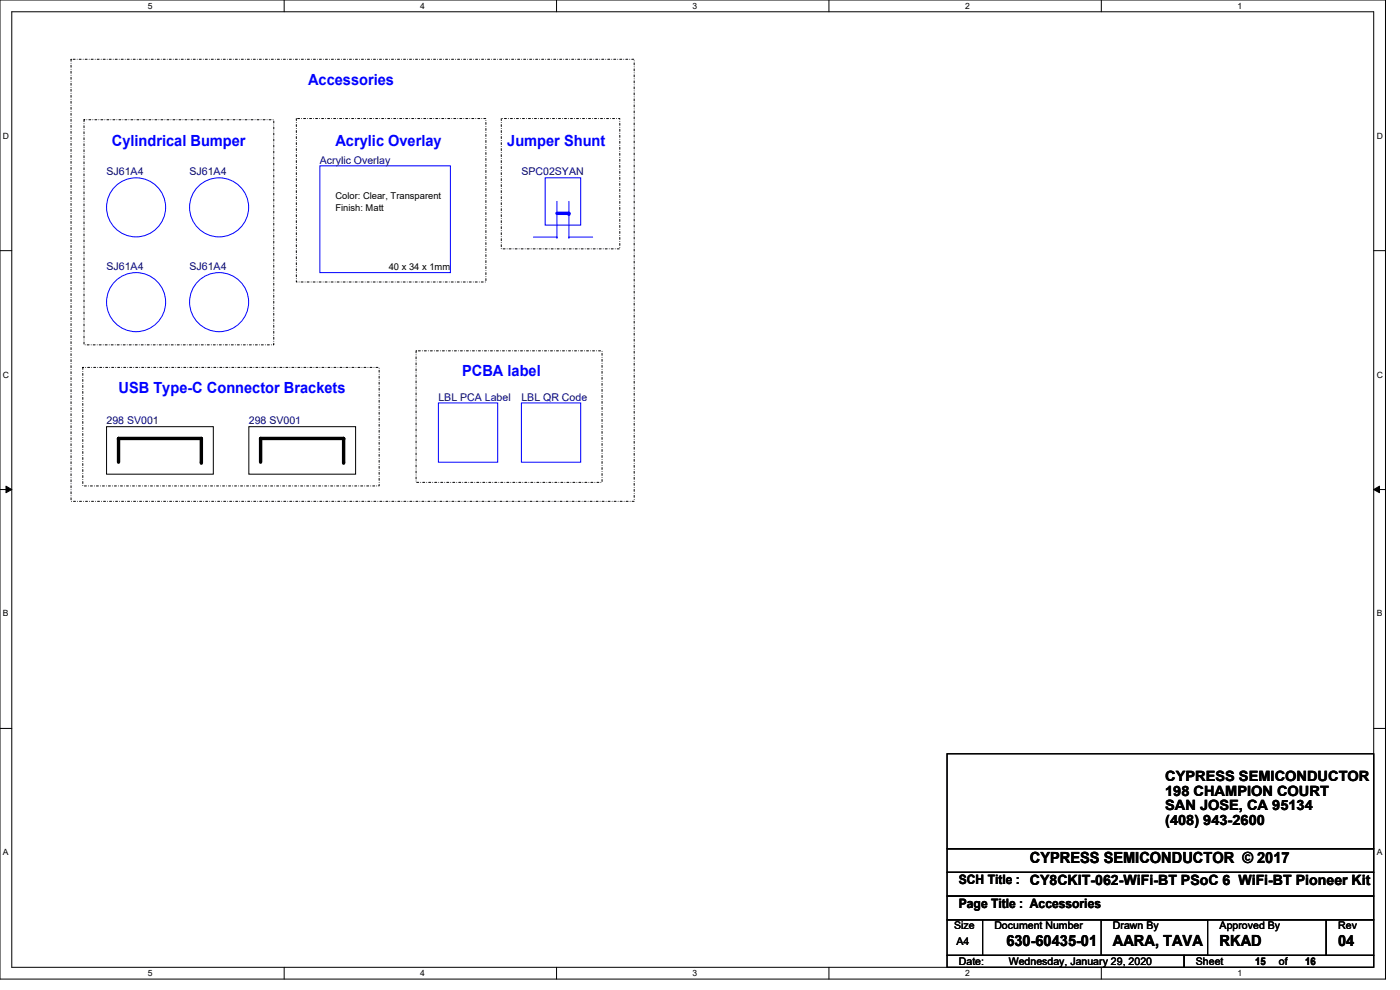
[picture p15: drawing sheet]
<svg xmlns="http://www.w3.org/2000/svg" width="297mm" height="210mm" viewBox="0 0 297 210" stroke-linecap="round" stroke-linejoin="round" font-family="sans-serif">
<defs><g id="words">
<g font-size="3.3" fill="#00f">
<text x="65.4" y="18.1">Accessories</text>
<text x="23.7" y="30.9">Cylindrical Bumper</text>
<text x="71.2" y="30.9">Acrylic Overlay</text>
<text x="107.6" y="30.9">Jumper Shunt</text>
<text x="25.1" y="83.4">USB Type-C Connector Brackets</text>
<text x="98" y="79.7">PCBA label</text>
</g>
<g font-size="3.3">
<text x="218.5" y="183">CYPRESS SEMICONDUCTOR © 2017</text>
<text x="213.5" y="200.6">630-60435-01</text>
<text x="236.1" y="200.6">AARA, TAVA</text>
<text x="258.7" y="200.6">RKAD</text>
<text x="283.9" y="200.6">04</text>
</g>
<g font-size="3">
<text x="247.2" y="165.7">CYPRESS SEMICONDUCTOR</text>
<text x="247.2" y="168.8">198 CHAMPION COURT</text>
<text x="247.2" y="171.9">SAN JOSE, CA 95134</text>
<text x="247.2" y="175">(408) 943-2600</text>
</g>
<g font-size="2.8">
<text x="203.4" y="187.6">SCH Title : CY8CKIT-062-WiFi-BT PSoC 6 WiFi-BT Pioneer Kit</text>
<text x="203.4" y="192.7">Page Title : Accessories</text>
</g>
<g font-size="2.2" fill="#000080">
<text x="67.9" y="34.7">Acrylic Overlay</text>
<text x="22.6" y="37.2">SJ61A4</text>
<text x="40.2" y="37.2">SJ61A4</text>
<text x="110.6" y="37.2">SPC02SYAN</text>
<text x="22.6" y="57.3">SJ61A4</text>
<text x="40.2" y="57.3">SJ61A4</text>
<text x="93" y="85">LBL PCA Label</text>
<text x="110.6" y="85">LBL QR Code</text>
<text x="22.6" y="90">298 SV001</text>
<text x="52.8" y="90">298 SV001</text>
</g>
<g font-size="2.2">
<text x="202.4" y="197.1">Size</text>
<text x="210.9" y="197.1">Document Number</text>
<text x="236.1" y="197.1">Drawn By</text>
<text x="258.7" y="197.1">Approved By</text>
<text x="283.9" y="197.1">Rev</text>
<text x="202.9" y="200.4">A4</text>
<text x="203.4" y="204.7">Date:</text>
<text x="214" y="204.7">Wednesday, January 29, 2020</text>
<text x="253.7" y="204.7">Sheet</text>
<text x="266.3" y="204.7">15</text>
<text x="271.3" y="204.7">of</text>
<text x="276.9" y="204.7">16</text>
</g>
<g font-size="2">
<text x="71.2" y="42.3">Color: Clear, Transparent</text>
<text x="71.2" y="44.8">Finish: Matt</text>
<text x="82.5" y="57.4">40 x 34 x 1mm</text>
</g>
<g font-size="1.8">
<text x="31.4" y="1.9">5</text>
<text x="89.2" y="1.9">4</text>
<text x="146.9" y="1.9">3</text>
<text x="204.7" y="1.9">2</text>
<text x="262.5" y="1.9">1</text>
<text x=".6" y="29.4">D</text>
<text x="292.1" y="29.4">D</text>
<text x=".6" y="80.1">C</text>
<text x="292.1" y="80.1">C</text>
<text x=".6" y="130.8">B</text>
<text x="292.1" y="130.8">B</text>
<text x=".6" y="181.4">A</text>
<text x="292.1" y="181.4">A</text>
<text x="31.4" y="207.1">5</text>
<text x="89.2" y="207.1">4</text>
<text x="146.9" y="207.1">3</text>
<text x="204.7" y="207.1">2</text>
<text x="262.5" y="207.1">1</text>
</g>
</g></defs>
<path d="M0 0h293.9v207.7h-293.9zM2.5 2.5h288.9v202.7h-288.9z" fill="none" stroke="#000" stroke-width=".21"/>
<g fill="#fff">
<path d="M31.4 .3h.9v1.9h-.9z"/>
<path d="M31.4 205.4h.9v2h-.9z"/>
</g>
<path d="M60.3 0v2.5M60.3 205.2v2.5" fill="none" stroke="#000" stroke-width=".21"/>
<g fill="#fff">
<path d="M89.2 .3h.9v1.9h-.9z"/>
<path d="M89.2 205.4h.9v2h-.9z"/>
</g>
<path d="M118.1 0v2.5M118.1 205.2v2.5" fill="none" stroke="#000" stroke-width=".21"/>
<g fill="#fff">
<path d="M146.9 .3h1v1.9h-1z"/>
<path d="M146.9 205.4h1v2h-1z"/>
</g>
<path d="M175.9 0v2.5M175.9 205.2v2.5" fill="none" stroke="#000" stroke-width=".21"/>
<g fill="#fff">
<path d="M204.7 .3h1v1.9h-1z"/>
<path d="M204.7 205.4h1v2h-1z"/>
</g>
<path d="M233.6 0v2.5M233.6 205.2v2.5" fill="none" stroke="#000" stroke-width=".21"/>
<g fill="#fff">
<path d="M262.5 .3h1v1.9h-1z"/>
<path d="M262.5 205.4h1v2h-1z"/>
<path d="M.6 27.8h1.3v2h-1.3z"/>
<path d="M292.1 27.8h1.2v2h-1.2z"/>
<path d="M.6 78.5h1.3v2h-1.3z"/>
<path d="M292.1 78.5h1.2v2h-1.2z"/>
</g>
<path d="M0 53.2h2.5M291.4 53.2h2.5" fill="none" stroke="#000" stroke-width=".21"/>
<g fill="#fff">
<path d="M.6 129.2h1.2v1.9h-1.2z"/>
<path d="M292.1 129.2h1.1v1.9h-1.1z"/>
</g>
<path d="M0 103.8h2.5M1.3 103.1l1.2 .7-1.2 .7zM291.4 103.8l1.3-.7v1.4zM291.4 103.8h2.5" fill="none" stroke="#000" stroke-width=".21"/>
<path d="M1.3 103.1l1.2 .7-1.2 .7zM291.4 103.8l1.3-.7v1.4z" fill="#000"/>
<g fill="#fff">
<path d="M.6 179.8h1.2v2h-1.2z"/>
<path d="M292.1 179.8h1.1v2h-1.1z"/>
</g>
<g fill="none" stroke="#000" stroke-width=".21">
<path d="M22.6 90.5h22.7v10.1h-22.7zM52.8 90.5h22.6v10.1h-22.6zM0 154.5h2.5M200.9 159.9h90.5v20.1h-90.5zM291.4 154.5h2.5M200.9 180h90.5v5h-90.5zM200.9 185h90.5v5.1h-90.5zM200.9 195.1h7.5v7.5h-7.5zM200.9 190.1h90.5v5h-90.5zM208.4 195.1h72.9v7.5h-72.9zM233.6 195.1h22.6v7.5h-22.6zM281.3 195.1h10.1v7.5h-10.1z"/>
<path d="M200.9 202.6h50.3v2.6h-50.3zM251.2 202.6h40.2v2.6h-40.2z"/>
</g>
<path d="M15.1 12.6h119.4v93.7h-119.4zM17.8 25.4h40.3v47.8h-40.3zM62.9 25.1h40.2v34.7h-40.2zM106.3 25.1h25.2v27.7h-25.2zM17.6 77.9h62.8v25.2h-62.8zM88.3 74.4h39.4v27.9h-39.4z" fill="none" stroke="#000" stroke-width=".21" stroke-dasharray=".4 .4 0 .4"/>
<path d="M25.1 98v-5h17.6v5M55.3 98v-5h17.6v5" fill="none" stroke="#000" stroke-width=".72"/>
<g fill="#000">
<circle cx="25.1" cy="93" r=".36"/>
<circle cx="42.7" cy="93" r=".36"/>
<circle cx="42.7" cy="98" r=".36"/>
<circle cx="55.3" cy="93" r=".36"/>
<circle cx="72.9" cy="93" r=".36"/>
<circle cx="72.9" cy="98" r=".36"/>
</g>
<path d="M115.7 37.7h7.5v10.1h-7.5zM113.2 50.3h5M118.2 50.3h.1M118.2 42.7v7.6M120.7 50.3h.1M120.7 42.7v7.6M120.7 50.3h5" fill="none" stroke="#00f" stroke-width=".21"/>
<path d="M118.2 45.3h2.5" fill="none" stroke="#00f" stroke-width=".72"/>
<circle cx="120.7" cy="45.3" r=".36" fill="#00f"/>
<g fill="none" stroke="#00f" stroke-width=".21">
<path d="M67.9 35.2h27.6v22.6h-27.6zM93 85.5h12.6v12.5h-12.6zM110.6 85.5h12.6v12.5h-12.6z"/>
<circle cx="28.9" cy="44" r="6.3"/>
<circle cx="46.5" cy="44" r="6.3"/>
<circle cx="28.9" cy="64.1" r="6.3"/>
<circle cx="46.5" cy="64.1" r="6.3"/>
</g>
<use href="#words"/>
</svg>
